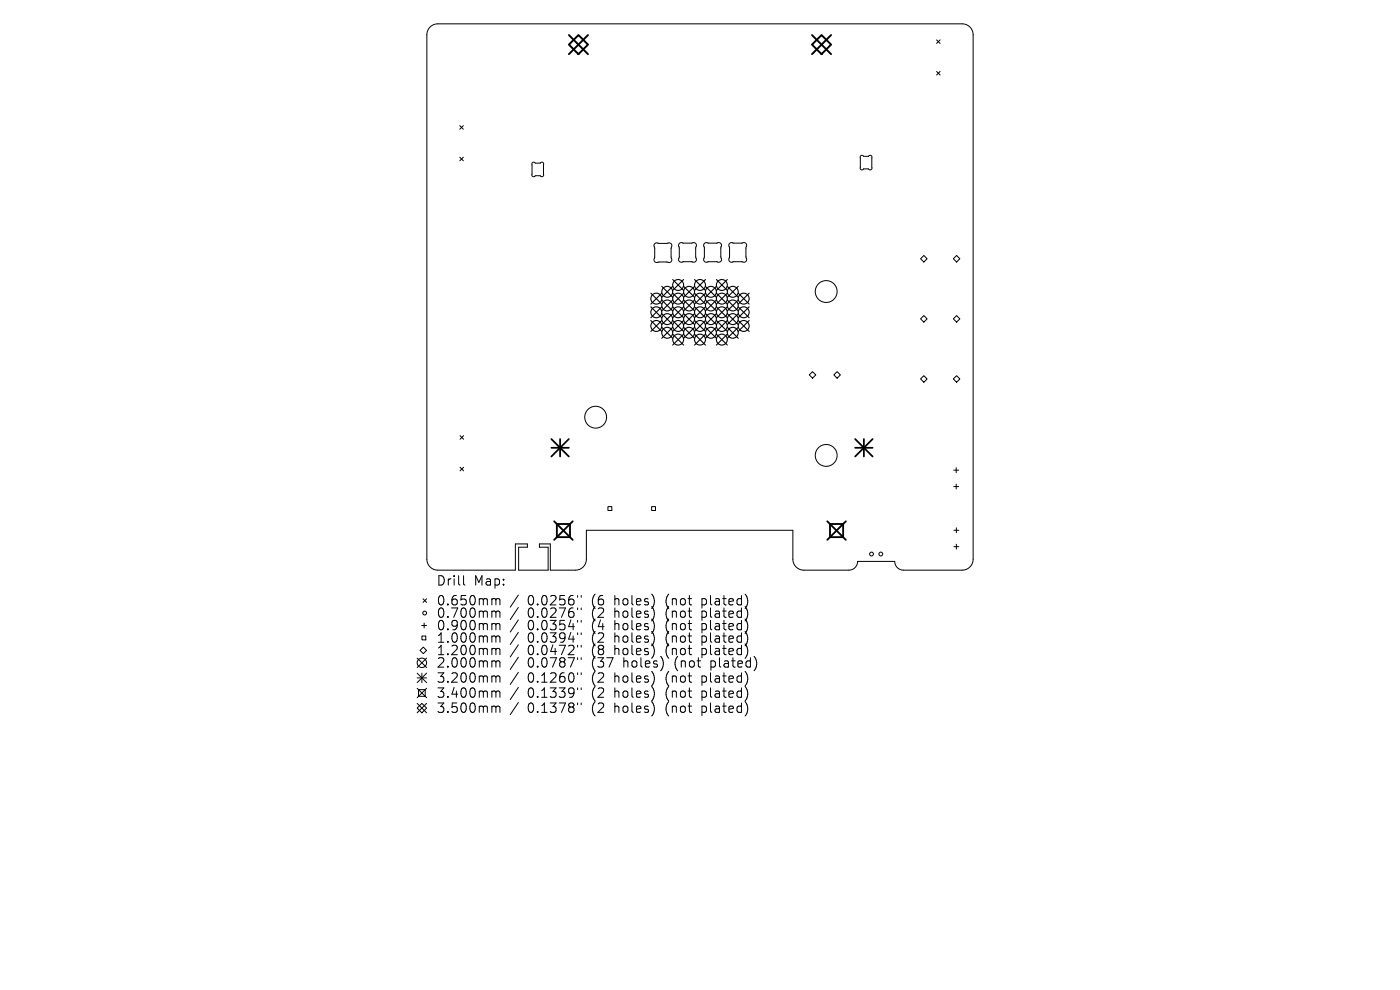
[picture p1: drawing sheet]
<svg xmlns="http://www.w3.org/2000/svg" width="297mm" height="210mm" viewBox="0 0 297 210" stroke-linecap="round" stroke-linejoin="round" font-family="sans-serif">
<defs><g id="words">
<g font-size="2.8">
<text x="92.5" y="124.5">Drill</text>
<text x="100.5" y="124.5">Map:</text>
<text x="92.5" y="128.7">0.650mm</text>
<text x="92.5" y="131.3">0.700mm</text>
<text x="111.9" y="128.7">0.0256&quot;</text>
<text x="111.9" y="131.3">0.0276&quot;</text>
<text x="125.7" y="128.7">(6</text>
<text x="125.7" y="131.3">(2</text>
<text x="130.6" y="128.7">holes)</text>
<text x="130.6" y="131.3">holes)</text>
<text x="141.7" y="128.7">(not</text>
<text x="141.7" y="131.3">(not</text>
<text x="149.5" y="128.7">plated)</text>
<text x="149.5" y="131.3">plated)</text>
<text x="92.5" y="134">0.900mm</text>
<text x="92.5" y="136.6">1.000mm</text>
<text x="111.9" y="134">0.0354&quot;</text>
<text x="111.9" y="136.6">0.0394&quot;</text>
<text x="125.7" y="134">(4</text>
<text x="125.7" y="136.6">(2</text>
<text x="130.6" y="134">holes)</text>
<text x="130.6" y="136.6">holes)</text>
<text x="141.7" y="134">(not</text>
<text x="141.7" y="136.6">(not</text>
<text x="149.5" y="134">plated)</text>
<text x="149.5" y="136.6">plated)</text>
<text x="92.5" y="139.3">1.200mm</text>
<text x="92.5" y="141.9">2.000mm</text>
<text x="111.9" y="139.3">0.0472&quot;</text>
<text x="111.9" y="141.9">0.0787&quot;</text>
<text x="125.7" y="139.3">(8</text>
<text x="125.7" y="141.9">(37</text>
<text x="130.6" y="139.3">holes)</text>
<text x="132.5" y="141.9">holes)</text>
<text x="141.7" y="139.3">(not</text>
<text x="143.6" y="141.9">(not</text>
<text x="149.5" y="139.3">plated)</text>
<text x="151.4" y="141.9">plated)</text>
<text x="92.5" y="145.1">3.200mm</text>
<text x="92.5" y="148.3">3.400mm</text>
<text x="111.9" y="145.1">0.1260&quot;</text>
<text x="111.9" y="148.3">0.1339&quot;</text>
<text x="125.7" y="145.1">(2</text>
<text x="125.7" y="148.3">(2</text>
<text x="130.6" y="145.1">holes)</text>
<text x="130.6" y="148.3">holes)</text>
<text x="141.7" y="145.1">(not</text>
<text x="141.7" y="148.3">(not</text>
<text x="149.5" y="145.1">plated)</text>
<text x="149.5" y="148.3">plated)</text>
<text x="92.5" y="151.5">3.500mm</text>
<text x="111.9" y="151.5">0.1378&quot;</text>
<text x="125.7" y="151.5">(2</text>
<text x="130.6" y="151.5">holes)</text>
<text x="141.7" y="151.5">(not</text>
<text x="149.5" y="151.5">plated)</text>
</g>
</g></defs>
<g fill="none" stroke="#000" stroke-width=".21">
<path d="M91.2 5.7l.9-.5 .8-.1h111.2a2.32 2.32 0 0 1 2.3 2.3v111.2a2.32 2.32 0 0 1-2.3 2.3h-12.4a1.85 1.85 0 0 1-1.9-1.8h-7.9a1.85 1.85 0 0 1-1.8 1.8h-9.6a2.32 2.32 0 0 1-2.3-2.3v-6.1h-43.8v6.1a2.32 2.32 0 0 1-2.3 2.3h-5.4v-5.5h-2.3v.7h1.9v4.8h-6.3v-4.8h1.9v-.7h-2.6v5.5h-16.4a2.32 2.32 0 0 1-2.3-2.3v-111.2l.1-.8zM198.7 8.5l.7 .7M198.7 15.2l.7 .7M199.4 8.5l-.7 .7M199.4 15.2l-.7 .7M97.5 26.7l.8 .7M97.5 33.4l.8 .7M98.3 26.7l-.8 .7M98.3 33.4l-.8 .7M112.9 34.5l.3-.1 .4 .2h1l.4-.2 .3 .1v2.6l-.1 .3-1.6-.1-.4 .2-.3-.2zM182.6 33.1l.3-.2 .3 .3h1.1l.3-.3 .3 .2 .1 2.6-.2 .3-1.6-.2-.3 .2-.3-.1zM138.9 51.7l.4-.2 2.1 .1 .6-.1 .4 .2 .1 .4-.1 .5v1.9l.1 .6-.2 .5-.3 .1-2.2-.1-.5 .1-.4-.2-.2-.4 .2-.5v-1.9l-.2-.6z"/>
<path d="M144.1 51.6l.4-.1 2.2 .1 .5-.1 .4 .2 .1 .3-.1 .6v1.9l.1 .6-.2 .4-.3 .1-2.2-.1-.5 .1-.4-.2-.1-.4 .1-.5v-1.9l-.1-.6zM149.4 51.6l.4-.1 2.2 .1 .5-.1 .4 .2 .2 .3-.2 .6v1.9l.2 .6-.2 .4-.4 .1-2.1-.1-.5 .1-.5-.2-.1-.4 .1-.5v-1.9l-.1-.6zM154.8 51.6l.3-.1 2.2 .1 .5-.1 .5 .2 .1 .3-.2 .6v1.9l.2 .6-.2 .4-.3 .1-2.2-.1-.5 .1-.5-.2-.1-.4 .2-.5v-1.9l-.2-.6zM195.3 54.9l.7-.7 .7 .7-.7 .7zM202.2 54.9l.7-.7 .7 .7-.7 .7zM172.4 78.8l.7 .7-.7 .7-.7-.7zM176.9 79.5l.7-.7 .7 .7-.7 .7zM195.3 67.6l.7-.7 .7 .7-.7 .7zM202.2 67.6l.7-.7 .7 .7-.7 .7zM97.6 92.4l.8 .8M97.6 99.1l.8 .8M98.4 92.4l-.8 .8"/>
<path d="M98.4 99.1l-.8 .8M195.3 80.4l.7-.7 .7 .7-.7 .7zM202.2 80.4l.7-.7 .7 .7-.7 .7zM202.3 99.7h1.1M202.9 99.2v1.1M129 107.5h.8v.8h-.8zM138.2 107.5h.9v.8h-.9zM202.3 103.2h1.1M202.4 112.5h1M202.4 116h1M202.9 102.7v1M202.9 112v1"/>
<path d="M202.9 115.4v1.1M88.5 139.6l2 2M89.1 138l.7-.7 .7 .7-.7 .7zM89.5 132.7h1M89.5 134.9h.8v.8h-.8zM89.7 127l.8 .8M90 132.2v1M90.5 127l-.8 .8M90.5 139.6l-2 2M98.3 122.1v1.7l.3 .3M104.6 127l.5 .1 .1 .2M104.6 129.6h.3l.3 .3"/>
<path d="M104.6 132.3h.3l.3 .3M104.6 134.9h.3l.3 .3M104.6 137.5l.5 .1 .1 .2M105.2 127.3l.3-.3 .5 .1 .1 1.2M105.2 127.3v1M105.2 129.9v1.1M105.2 132.6v1M105.2 135.2v1M105.2 137.8v1.1M105.2 129.9l.3-.3 .5 .1 .1 1.3M105.2 132.6l.3-.3 .5 .1 .1 1.2M105.2 135.2l.3-.3 .5 .1 .1 1.2"/>
<path d="M105.2 137.8l.3-.3 .5 .1 .1 1.3M110 126.2l-1.8 2.6M110 128.9l-1.8 2.5M110 131.5l-1.8 2.6M110 134.1l-1.8 2.6M110 136.8l-1.8 2.6M110 139.4l-1.8 2.6M122.5 126.3v.4M122.5 129v.3M122.5 131.6v.4M122.5 134.2v.4M122.5 136.9v.4"/>
<path d="M122.5 139.5v.4M123.3 126.3v.4M123.3 129v.3M123.3 131.6v.4M123.3 134.2v.4M123.3 136.9v.4M123.3 139.5v.4M88.5 150.2l1-1 1 1-1 1zM88.5 142.8l2 2M88.5 143.8h2M88.5 146l2 2M88.5 149.2l2 2"/>
<path d="M88.8 146.3h1.4v1.4h-1.4zM89.5 142.8v2M90.5 142.8l-2 2M90.5 146l-2 2M90.5 149.2l-2 2M104.6 140.2l.5 .1 .1 .2M104.6 143.4h.3l.3 .3M104.6 146.6l.5 .1 .1 .2M104.6 149.8h.3l.3 .3M105.2 140.5v1M105.2 143.7v1M105.2 146.9v1"/>
<path d="M105.2 150.1v1M105.2 140.5l.3-.3 .5 .1 .1 1.2M105.2 143.7l.3-.3 .5 .1 .1 1.2M105.2 146.9l.3-.3 .5 .1 .1 1.2M105.2 150.1l.3-.3 .5 .1 .1 1.2M110 142.6l-1.8 2.6M110 145.8l-1.8 2.6M110 149l-1.8 2.6M122.5 142.7v.4M122.5 145.9v.4M122.5 149.1v.4M123.3 142.7v.4"/>
<path d="M123.3 145.9v.4M123.3 149.1v.4"/>
<circle cx="175.3" cy="61.8" r="2.32"/>
<circle cx="126.4" cy="88.5" r="2.32"/>
<circle cx="175.3" cy="96.6" r="2.32"/>
<circle cx="184.9" cy="117.5" r=".41"/>
<circle cx="186.9" cy="117.5" r=".41"/>
<circle cx="90.1" cy="130" r=".41"/>
<circle cx="89.5" cy="140.6" r="1"/>
</g>
<g fill="none" stroke="#000" stroke-width=".23">
<path d="M142.7 59.3l2.3 2.3M145 59.3l-2.3 2.3M147.3 59.3l2.4 2.3M149.7 59.3l-2.4 2.3M152 59.3l2.3 2.3M154.3 59.3l-2.3 2.3M138.1 62.2l2.3 2.3M138.1 65.1l2.3 2.3M138.1 68l2.3 2.3M140.4 62.2l-2.3 2.3M140.4 65.1l-2.3 2.3M140.4 68l-2.3 2.3"/>
<path d="M140.4 60.7l2.3 2.4M140.4 63.6l2.3 2.4M140.4 66.5l2.3 2.4M140.4 69.4l2.3 2.4M142.7 60.7l-2.3 2.4M142.7 63.6l-2.3 2.4M142.7 66.5l-2.3 2.4M142.7 69.4l-2.3 2.4M142.7 62.2l2.3 2.3M142.7 65.1l2.3 2.3M142.7 68l2.3 2.3M142.7 70.9l2.3 2.3"/>
<path d="M145 62.2l-2.3 2.3M145 65.1l-2.3 2.3M145 68l-2.3 2.3M145 70.9l-2.3 2.3M145 60.7l2.3 2.4M145 63.6l2.3 2.4M145 66.5l2.3 2.4M145 69.4l2.3 2.4M147.3 60.7l-2.3 2.4M147.3 63.6l-2.3 2.4M147.3 66.5l-2.3 2.4M147.3 69.4l-2.3 2.4"/>
<path d="M147.3 62.2l2.4 2.3M147.3 65.1l2.4 2.3M147.3 68l2.4 2.3M147.3 70.9l2.4 2.3M149.7 62.2l-2.4 2.3M149.7 65.1l-2.4 2.3M149.7 68l-2.4 2.3M149.7 70.9l-2.4 2.3M149.7 60.7l2.3 2.4M149.7 63.6l2.3 2.4M149.7 66.5l2.3 2.4M149.7 69.4l2.3 2.4"/>
<path d="M152 60.7l-2.3 2.4M152 63.6l-2.3 2.4M152 66.5l-2.3 2.4M152 69.4l-2.3 2.4M152 62.2l2.3 2.3M152 65.1l2.3 2.3M152 68l2.3 2.3M152 70.9l2.3 2.3M154.3 62.2l-2.3 2.3M154.3 65.1l-2.3 2.3M154.3 68l-2.3 2.3M154.3 70.9l-2.3 2.3"/>
<path d="M154.3 60.7l2.3 2.4M154.3 63.6l2.3 2.4M154.3 66.5l2.3 2.4M154.3 69.4l2.3 2.4M156.6 60.7l-2.3 2.4M156.6 63.6l-2.3 2.4M156.6 66.5l-2.3 2.4M156.6 69.4l-2.3 2.4M156.6 62.2l2.3 2.3M156.6 65.1l2.3 2.3M156.6 68l2.3 2.3M158.9 62.2l-2.3 2.3"/>
<path d="M158.9 65.1l-2.3 2.3M158.9 68l-2.3 2.3"/>
<circle cx="139.2" cy="66.2" r="1.16"/>
<circle cx="139.2" cy="69.1" r="1.16"/>
<circle cx="139.2" cy="63.3" r="1.16"/>
<circle cx="141.5" cy="67.7" r="1.16"/>
<circle cx="141.5" cy="61.9" r="1.16"/>
<circle cx="141.5" cy="64.8" r="1.16"/>
<circle cx="141.5" cy="70.6" r="1.16"/>
<circle cx="143.9" cy="60.5" r="1.16"/>
<circle cx="143.9" cy="66.2" r="1.16"/>
<circle cx="143.9" cy="69.1" r="1.16"/>
<circle cx="143.9" cy="63.3" r="1.16"/>
<circle cx="143.9" cy="72" r="1.16"/>
<circle cx="146.2" cy="67.7" r="1.16"/>
<circle cx="146.2" cy="61.9" r="1.16"/>
<circle cx="146.2" cy="64.8" r="1.16"/>
<circle cx="146.2" cy="70.6" r="1.16"/>
<circle cx="148.5" cy="60.5" r="1.16"/>
<circle cx="148.5" cy="66.2" r="1.16"/>
<circle cx="148.5" cy="69.1" r="1.16"/>
<circle cx="148.5" cy="63.3" r="1.16"/>
<circle cx="148.5" cy="72" r="1.16"/>
<circle cx="150.8" cy="67.7" r="1.16"/>
<circle cx="150.8" cy="64.8" r="1.16"/>
<circle cx="150.8" cy="70.6" r="1.16"/>
<circle cx="150.8" cy="61.9" r="1.16"/>
<circle cx="153.1" cy="60.5" r="1.16"/>
<circle cx="153.1" cy="66.2" r="1.16"/>
<circle cx="153.1" cy="69.1" r="1.16"/>
<circle cx="153.1" cy="63.3" r="1.16"/>
<circle cx="153.1" cy="72" r="1.16"/>
<circle cx="155.5" cy="67.7" r="1.16"/>
<circle cx="155.5" cy="64.8" r="1.16"/>
<circle cx="155.5" cy="70.6" r="1.16"/>
<circle cx="155.5" cy="61.9" r="1.16"/>
<circle cx="157.8" cy="66.2" r="1.16"/>
<circle cx="157.8" cy="69.1" r="1.16"/>
<circle cx="157.8" cy="63.3" r="1.16"/>
</g>
<path d="M117 93.1l3.7 3.7M117 95h3.7M118.8 93.1v3.7M120.7 93.1l-3.7 3.7M181.4 95h3.7M181.4 93.1l3.7 3.7M183.3 93.1v3.7M185.1 93.1l-3.7 3.7" fill="none" stroke="#000" stroke-width=".37"/>
<path d="M117.6 110.6l3.9 3.9M118.1 111.2h2.8v2.7h-2.8zM121.5 110.6l-3.9 3.9M175.5 110.6l3.9 3.9M176.1 111.2h2.8v2.7h-2.8zM179.4 110.6l-3.9 3.9" fill="none" stroke="#000" stroke-width=".39"/>
<path d="M120.7 9.5l2-2.1 2 2.1-2 2zM120.7 7.4l4 4.1M124.7 7.4l-4 4.1M172.3 7.4l4 4.1M174.3 7.4l2 2.1-2 2-2-2zM176.3 7.4l-4 4.1" fill="none" stroke="#000" stroke-width=".41"/>
<use href="#words"/>
</svg>
